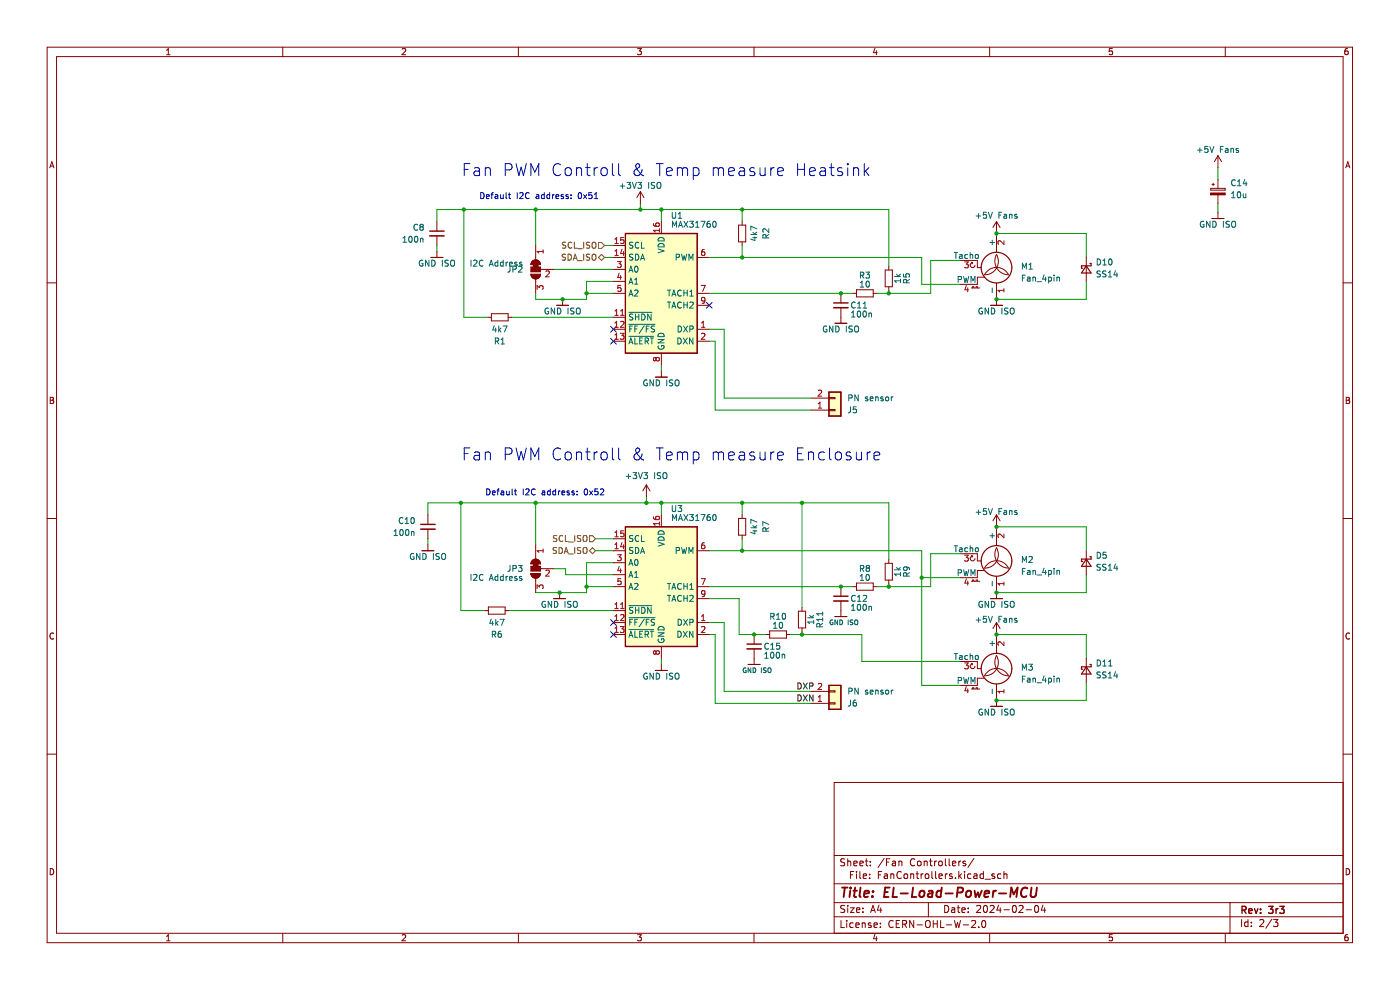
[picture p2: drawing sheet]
<svg xmlns="http://www.w3.org/2000/svg" width="297mm" height="210mm" viewBox="0 0 297 210" stroke-linecap="round" stroke-linejoin="round" font-family="sans-serif">
<g fill="none" stroke="#840000" stroke-width=".21">
<path d="M10 10h276.9v190h-276.9zM12 12h272.9v186h-272.9zM35.3 11.6h.8M35.3 10.7l.4-.4v1.3M60 10v2M85.3 10.4l.5-.1 .3 .4-.8 .9h.8M110 10v2M135.3 10.3h.8l-.5 .5 .4 .1v.6l-.2 .1-.5-.1M160 10v2M185.6 10.2l-.3 1h.8M185.9 10.7v.9M209.9 10v2"/>
<path d="M236 10.3h-.7v.6h.6l.1 .6-.2 .1-.5-.1M259.9 10v2M285.9 10.3l-.4 .1-.2 .2v.8l.2 .2 .5-.1-.1-.6-.4-.1-.2 .2M10.6 35.6l.4-1.3 .4 1.3M10.7 35.2h.6M285.5 35.6l.4-1.3 .5 1.3M285.6 35.2h.6M10 60h2M284.9 60h2M10.7 84.3h.4l.2 .2-.2 .4 .2 .1 .1 .3-.2 .3h-.5zM10.7 84.9h.4M285.6 84.3h.4l.3 .2-.3 .4 .3 .1v.3l-.2 .3h-.5z"/>
<path d="M285.6 84.9h.4M10 110h2M284.9 110h2M11.4 134.4a.58 .58 0 0 0-.8 .5 .58 .58 0 0 0 .8 .5M286.3 134.4a.58 .58 0 0 0-.8 .5 .58 .58 0 0 0 .8 .5M10 160h2M284.9 160h2M284.9 166h-107.9v32M10.7 184.3a.66 .66 0 0 1 .7 .6 .66 .66 0 0 1-.7 .7zM35.3 198.6l.4-.3v1.3M35.3 199.6h.8M60 198v2"/>
<path d="M85.3 198.4l.5-.1 .3 .3-.8 1h.8M110 198v2M135.3 198.3h.8l-.5 .5 .4 .1v.5l-.2 .2-.5-.2M160 198v2M177 194.5h107.9M177 191.5h107.9M177 187.5h107.9M177 181.5h107.9M178.4 195.3v1.5h.7M179.2 192.1h-.6l-.2 .1v.4l.7 .3 .1 .4-.3 .3-.6-.1M179.2 182.2h-.6l-.2 .1v.4l.7 .3 .1 .4-.3 .3-.6-.1M179.6 195.3v.1"/>
<path d="M179.6 195.8v1M179.8 182.8l.3-.1h.3l.1 1M179.8 182.2v1.5M179.8 192.1v.1M179.8 192.6v1M180.4 185.6h.5M180.4 192.6h.8l-.8 1h.8M181 195.8h-.4l-.3 .2 .1 .7h.6M181.1 183.2l.7-.2v-.3h-.5l-.2 .2 .1 .7h.6M181.1 184.9h-.7v1.5M181.6 196.3l.7-.2-.1-.3h-.4l-.2 .2v.7h.6M181.7 184.9v.1"/>
<path d="M181.7 185.4v1M181.7 193.1l.7-.2-.1-.3h-.4l-.2 .2 .1 .7h.5M182.4 183.2l.7-.2v-.3h-.5l-.2 .2 .1 .7h.6M182.4 184.9v1.2l.2 .3M182.9 195.9l.2-.1h.4l.1 1M182.9 195.8v1M183.1 193.4v.2M183.1 192.6v.2M183.1 185.9l.7-.2v-.3h-.5l-.2 .2 .1 .7h.6M183.6 182.7h.5M183.8 182.2v1.2l.3 .3M184.5 186.2v.2"/>
<path d="M184.5 185.4v.2M184.6 183.5v.2M184.6 182.7v.2M184.7 193.6l.5-1.5 .5 1.5M184.8 195.8h-.4l-.2 .2 .1 .2 .5 .1v.4h-.6M184.8 193.1h.8M185.4 196.3l.7-.2v-.3h-.5l-.2 .2 .1 .7h.6M185.6 198.2l-.3 .9h.8M185.9 198.7v.9M186.3 185.6h.5M186.5 192l-.4 1.1h1M186.8 196.6v.2"/>
<path d="M186.8 195.8v.2M186.8 192.6v1M187.1 184.9h-.8v1.5M187.6 182.1l-1.3 1.9M187.6 185.4h.6l.1 1M188.1 182.9h.5M188.3 185.7l-.5 .1-.2 .2 .2 .4 .5-.1M188.8 182.2h-.7v1.5M189 185.5l.2-.1h.4v1M189 185.4v1M189.3 182.7h.6l.1 1M189.5 195.4a.71 .71 0 0 0-1 .5 .71 .71 0 0 0 .7 .9l.3-.2"/>
<path d="M190 183l-.5 .1-.2 .2 .2 .4 .5-.1M190.1 196h.5M190.7 182.8l.2-.1h.4v1M190.7 182.7v1M190.8 195.3h-.7v1.5h.7M191.2 185a.71 .71 0 0 0-1 .5 .71 .71 0 0 0 .7 .9l.3-.2M191.5 196h.7l.1-.2v-.4l-.8-.1v1.5M191.8 196l.5 .8M191.8 185.5l.3-.1 .4 .1 .1 .6-.2 .2-.3 .1-.3-.2zM193.2 185.5l.2-.1h.4v1M193.2 185.4v1M193.8 195.3v1.5l-.8-1.5v1.5"/>
<path d="M194.1 182.3a.71 .71 0 0 0-1 .5 .71 .71 0 0 0 .7 .9l.3-.2M194.3 185.4h.6M194.6 184.9v1.2l.3 .3M194.6 196.2h1.1M194.7 182.8l.2-.1 .4 .1 .1 .6-.1 .2-.4 .1-.2-.2zM195.4 185.4v1M195.8 185.4l-.4 .2M196.1 182.8l.2-.1h.3l.1 1M196.1 182.7v1M196.3 185.5l.3-.1 .4 .1 .1 .6-.2 .2-.3 .1-.3-.2zM196.4 195.5l.3-.2a.5 .5 0 0 1 .6 .5v.5a.5 .5 0 0 1-.5 .5 .5 .5 0 0 1-.5-.5zM197 191.5v3"/>
<path d="M197.2 182.7h.6M197.4 182.2v1.2l.4 .3M197.7 184.9v1.2l.2 .3M198 196h.8M198 195.3v1.5M198.3 182.7v1M198.5 184.9v1.2l.2 .3M198.7 182.7l-.4 .2M198.8 195.3v1.5M199.2 182.8l.2-.1 .4 .1 .1 .6-.1 .2-.4 .1-.2-.2zM199.2 185.9l.7-.2-.1-.3h-.4l-.2 .2 .1 .7h.5M199.6 195.3v1.5h.7"/>
<path d="M200.4 192.1a.76 .76 0 0 1 .9 .7 .76 .76 0 0 1-.9 .8zM200.6 182.2v1.2l.2 .3M200.6 185.4v1M200.8 196.2h1.1M201 185.4l-.4 .2M201.3 182.2v1.2l.3 .3M201.9 192.6h.6l.1 1M202 185.4h-.4l-.2 .2 .1 .2 .5 .1v.4h-.6M202.1 183.2l.7-.2-.1-.3h-.4l-.2 .2v.7h.6M202.5 195.3l.3 1.5 .3-1.1 .3 1.1 .4-1.5M202.6 192.9l-.5 .1-.3 .2 .3 .4 .5-.1M202.7 186.2v.2"/>
<path d="M203.1 192.6h.5M203.3 192.1v1.2l.3 .3M203.4 182.7v1M203.4 184.9v1.5M203.6 185.8l.4 .6M203.8 182.7l-.4 .2M204 185.4l-.6 .5M204.1 193.1l.7-.2-.1-.3h-.4l-.2 .2v.7h.6M204.3 196.2h1.2M204.6 184.9v.1M204.6 185.4v1M204.8 182.7h-.3l-.2 .2v.2l.5 .1v.4h-.5"/>
<path d="M205.4 193.4v.2M205.4 192.6v.2M206 185.4h-.5l-.2 .2 .1 .7h.6M206.1 195.4l.6-.1 .3 .4-1 1.1h1M206.6 182.1l-1.3 1.9M206.6 185.4h.6l.1 1M207.2 192.2l.6-.1 .2 .4-.9 1.1h.9M207.3 185.7l-.5 .1-.3 .2 .3 .4 .5-.1M207.6 196.6v.2M208.4 195.4l.2-.1a.8 .8 0 0 1 .5 .7 .8 .8 0 0 1-.5 .8l-.3-.6zM208.6 184.9v1.5M208.6 185.4h-.4l-.3 .2 .1 .7h.6"/>
<path d="M208.8 192.2l.2-.1a.8 .8 0 0 1 .5 .7 .8 .8 0 0 1-.5 .8l-.4-.6zM209 186.5h1.1M209.9 198v2M210 192.2l.6-.1 .3 .4-.9 1.1h.9M211 185.4h-.4l-.2 .2 .1 .2 .5 .1v.4h-.6M211.8 192l-.3 1.1h.9M212.2 192.6v1M212.3 185.4h-.4l-.3 .2 .2 .7h.5M213 185.5l.2-.1h.3l.1 1M213 184.9v1.5M213 193h1.1M214.9 192.2l.2-.1a.8 .8 0 0 1 .5 .7 .8 .8 0 0 1-.5 .8l-.3-.6z"/>
<path d="M216.2 192.2l.6-.1 .2 .4-.9 1.1h.9M217.7 193h1.1M219.6 192.2l.2-.1a.8 .8 0 0 1 .6 .7 .8 .8 0 0 1-.6 .8l-.3-.6zM221.3 192l-.4 1.1h.9M221.6 192.6v1M236 198.3h-.7v.6l.6-.1 .1 .6-.2 .2-.5-.2M259.9 198v2M260.9 191.5v6.5M263.4 195.1v1.5M264.7 195.1v1.5M264.7 195.6h-.4l-.3 .2 .2 .7h.5M265.5 196.4v.2"/>
<path d="M265.5 195.6v.2M267.2 195.2l.6-.1 .3 .4-.9 1.1h.9M269.8 195l-1.3 1.9M270.2 195.1h.9l-.5 .5 .4 .2v.6l-.2 .2-.6-.2M285.6 184.3a.66 .66 0 0 1 .7 .6 .66 .66 0 0 1-.7 .7zM285.9 198.3h-.4l-.2 .3v.7l.2 .3 .5-.2-.1-.6h-.4l-.2 .2"/>
</g>
<path d="M263.5 193h.7l.1-.3v-.3l-.8-.2v1.5M263.8 193l.5 .7M264.9 193.2l.7-.1v-.3l-.5-.1-.2 .3 .1 .7h.6M266.1 192.7l.4 1 .3-1M267.4 193.6v.1M267.4 192.8v.2M269.1 192.2h1l-.5 .6 .4 .2v.6l-.2 .1-.7-.1M270.7 192.7v1M271.1 192.7l-.4 .3M271.5 192.2h.9l-.5 .6 .4 .2v.6l-.2 .1-.6-.1" fill="none" stroke="#840000" stroke-width=".3"/>
<g fill="none" stroke="#840000" stroke-width=".4">
<path d="M178.6 188.3h1.2M179.2 188.3l-.2 2M180.4 188.9l-.2 1.4M180.5 188.3l-.1 .2M181 188.9h.8M181.4 188.3l-.2 1.7 .1 .2 .3 .1M182.6 188.3l-.3 1.7 .3 .3M183.3 189.6l1-.2v-.4h-.8l-.2 1 .2 .3 .6-.1M185.1 190.1v.2M185.2 189v.2M187.7 189.2h.6M188.7 188.3h-.9l-.3 2h1"/>
<path d="M189.6 188.3l-.3 2h1M191.1 189.5h1.5M193.7 188.3l-.3 2h1M195.2 189.1l.1-.1a.5 .5 0 0 1 .8 .3v.6l-.3 .3a.5 .5 0 0 1-.8-.3zM197 189h.8l-.1 1.3M197.8 189.4l-.6 .1a.4 .4 0 0 0-.4 .4 .4 .4 0 0 0 .3 .4l.6-.1M199.7 189a.66 .66 0 0 0-1 .3l-.1 .6 .2 .3h.7M199.8 188.3l-.3 2M200.6 189.5h1.5M203.1 189.3h.7l.4-.2a.51 .51 0 0 0-.2-.8h-.8l-.2 2M205.1 189.1l.1-.1a.5 .5 0 0 1 .8 .3v.6l-.3 .3a.5 .5 0 0 1-.8-.3zM206.7 188.9l.3 1.4 .5-1 .2 1 .6-1.4"/>
<path d="M208.9 189.6l.9-.2v-.4h-.8l-.2 1 .3 .3 .5-.1M210.7 188.9l-.1 1.4M211.3 188.9l-.4 .1-.2 .3M211.9 189.5h1.5M214.3 190.3l.2-2 .5 1.4 .9-1.4-.3 2M217.9 188.5a.88 .88 0 0 0-1 0 .88 .88 0 0 0-.3 .9 .69 .69 0 0 0 .3 .8 .69 .69 0 0 0 .8-.1M218.8 188.3l-.2 1.6 .2 .3a.66 .66 0 0 0 1-.3l.2-1.6"/>
</g>
<path d="M132.7 111.7h15.2v25.4h-15.2z" fill-rule="evenodd" fill="#ffffc2"/>
<path d="M132.7 111.7h15.2v25.4h-15.2z" fill="none" stroke="#840000" stroke-width=".25"/>
<path d="M132.7 49.5h15.2v25.4h-15.2z" fill-rule="evenodd" fill="#ffffc2"/>
<path d="M132.7 49.5h15.2v25.4h-15.2z" fill="none" stroke="#840000" stroke-width=".25"/>
<path d="M175.9 83.2h2.5v5.1h-2.5z" fill-rule="evenodd" fill="#ffffc2"/>
<path d="M175.9 83.2h2.5v5.1h-2.5z" fill="none" stroke="#840000" stroke-width=".25"/>
<path d="M175.9 145.4h2.5v5.1h-2.5z" fill-rule="evenodd" fill="#ffffc2"/>
<g fill="none" stroke="#840000" stroke-width=".25">
<path d="M230.4 56.4l1.1 1.5h-2.1zM231.2 55.9h.3v.5h-2.1v.5h.3M132.7 111.7h15.2v25.4h-15.2zM175.9 145.4h2.5v5.1h-2.5z"/>
<circle cx="211.4" cy="56.8" r="3.3"/>
</g>
<path d="M129.5 69.2l1.3 1.3M129.5 71.8l1.3 1.2M130.8 69.2l-1.3 1.3M130.8 71.8l-1.3 1.2M149.8 64.2l1.3 1.2M151.1 64.2l-1.3 1.2M129.5 131.4l1.3 1.3M129.5 134l1.3 1.2M130.8 131.4l-1.3 1.3M130.8 134l-1.3 1.2" fill="none" stroke="#000084" stroke-width=".21"/>
<g fill="none" stroke="#009600" stroke-width=".21">
<path d="M258.4 35.6v2.5M92.7 47v-2.5h95.8v12M92.7 52.1v1.2M98.4 44.5v22.8h5.1M113.6 44.5v7.6M117.4 57.1h12.7M128.2 52.1h1.9M128.2 54.6h1.9M130.1 59.7h-5.7v3.8h-10.8v-1.3M135.9 43.2v1.3M140.3 44.5v2.5M150.5 54.6h45v5.7h8.3"/>
<path d="M157.4 44.5v2.5M157.4 52.1v2.5M203.8 55.2h-6.4v7h-11.4M211.4 50.2v-.7h19v5.1M230.4 59.7v3.8h-19v-.6M258.4 43.2v1.9M108.6 67.3h21.5M124.4 62.2h5.7M140.3 77.5v1.2M150.5 72.4h1.2v14.6h20.3M150.5 69.8h3.1v14.6h18.4M150.5 62.2h30.4"/>
<path d="M188.5 61.6v.6M90.8 109.2v-2.5h97.7v12M90.8 114.3v1.3M97.8 106.7v22.8h5M113.6 106.7v8.9M126.3 116.8h3.8M126.3 114.3h3.8M130.1 119.4h-5.7v6.3h-10.8M137.1 105.4v1.3M140.3 106.7v2.5M150.5 116.8h45v28.6h8.3M157.4 106.7v2.5"/>
<path d="M157.4 114.3v2.5M170.1 106.7v22.2M203.8 117.5h-6.4v6.9h-11.4M211.4 112.4v-.7h19v5.1M107.9 129.5h22.2M117.4 120.6h2.6v1.3h10.1M124.4 124.4h5.7M140.3 139.7v1.2M150.5 124.4h30.4M150.5 134.6h1.2v14.6h20.3M150.5 127h6.3v7.6h5.7M150.5 132.1h3.1v14.6h18.4"/>
<path d="M167.6 134.6h15.2v5.7h21M170.1 134v.6M188.5 123.8v.6M195.5 122.5h8.3M211.4 135.2v-.6h19v5.1M230.4 121.9v3.8h-19v-.6M230.4 144.8v3.8h-19v-.7"/>
</g>
<g fill="none" stroke="#0000c2" stroke-width=".21">
<path d="M98.5 35.9h.8M99.7 34.7h-1.2v2.6M100.6 35.7l.3-.1 .7 .1 .1 1.6M101.7 36.2l-.8 .1a.5 .5 0 0 0-.4 .5 .5 .5 0 0 0 .4 .5l.8-.2M102.9 35.8a.63 .63 0 0 1 1.1 .1v1.4M102.9 35.6v1.7M107.2 36h.9a.69 .69 0 0 0 .6-.6 .69 .69 0 0 0-.6-.7h-.9v2.6M109.5 34.7l.6 2.6 .5-1.9 .4 1.9 .7-2.6M112.6 37.3v-2.6l.9 1.8 .8-1.8v2.6M118.9 35a1.02 1.02 0 0 0-1.3-.1 1.02 1.02 0 0 0-.3 1.3 .95 .95 0 0 0 .5 .9 .95 .95 0 0 0 1.1-.1M120 35.8a.69 .69 0 0 1 .7-.2 .69 .69 0 0 1 .5 .4v.8a.69 .69 0 0 1-.7 .5 .69 .69 0 0 1-.6-.5zM122.3 35.8a.63 .63 0 0 1 1.1 .1v1.4"/>
<path d="M122.3 35.6v1.7M124.2 35.6h1M124.6 34.7v2.2l.1 .2 .5 .2M126 35.6v1.7M126.8 35.6a.65 .65 0 0 0-.8 .4M127.7 35.7a.69 .69 0 0 1 1.1 .3v.8a.69 .69 0 0 1-.6 .5 .69 .69 0 0 1-.7-.5v-.8zM129.9 34.7v2.2l.4 .4M131.2 34.7v2.2l.4 .4M136.2 35.9a1.1 1.1 0 0 1-1.5 1.2 .69 .69 0 0 1 0-1.1l.8-.4a.47 .47 0 0 0 .1-.8l-.2-.1-.4 .1a.95 .95 0 0 0 .2 1.2l1 1.1 .4 .2M139.2 34.7h1.5M139.9 34.7v2.6M141.4 36.4l1.2-.2-.1-.5-.7-.1-.4 .3 .1 1.2 .3 .2 .7-.2"/>
<path d="M143.7 35.8a.63 .63 0 0 1 1.1 .1M143.7 35.6v1.7M144.8 35.9l.3-.3 .7 .1 .1 1.6M144.8 35.9v1.4M147.1 35.7l.7-.1 .5 .4v.8l-.3 .3-.2 .2-.7-.2M147.1 35.6v2.5M151.3 35.8a.63 .63 0 0 1 1.1 .1M151.3 35.6v1.7M152.4 35.9l.4-.3 .6 .1 .1 1.6M152.4 35.9v1.4M154.6 36.4l1.2-.2-.1-.5-.8-.1-.3 .3 .1 1.2 .2 .2 .8-.2M156.9 35.7l.2-.1 .7 .1 .2 1.6"/>
<path d="M158 36.2l-.9 .1a.5 .5 0 0 0-.4 .5 .5 .5 0 0 0 .4 .5l.9-.2M160 35.7l-.6-.1-.3 .3 .1 .4 .8 .2 .1 .3-.1 .3-.2 .2-.7-.2M161.2 35.6l.2 1.5a.69 .69 0 0 0 .9-.1M162.3 35.6v1.7M163.5 35.6v1.7M164.3 35.6a.65 .65 0 0 0-.8 .4M165 36.4l1.2-.2-.1-.5-.8-.1-.3 .3 .1 1.2 .2 .2 .8-.2M169.2 35.9h1.5M169.2 34.7v2.6M170.7 34.7v2.6M171.7 36.4l1.3-.2-.2-.5-.7-.1-.4 .3 .2 1.2 .2 .2 .7-.2M174 35.7l.3-.1 .7 .1 .1 1.6"/>
<path d="M175.1 36.2l-.8 .1a.5 .5 0 0 0-.4 .5 .5 .5 0 0 0 .4 .5l.8-.2M176 35.6h.9M176.3 34.7v2.2l.2 .2 .4 .2M178.6 35.7l-.6-.1-.3 .3 .1 .4 .8 .2 .2 .3-.2 .3-.2 .2-.7-.2M179.9 34.7v.3M179.9 35.6v1.7M179.9 34.7l-.2 .1 .2 .2M179.9 34.7l.1 .1-.1 .2M181.1 35.8a.63 .63 0 0 1 1 .1v1.4M181.1 35.6v1.7M183.4 34.7v2.6M183.6 36.3l.7 1"/>
<path d="M184.3 35.6l-.9 .9M102 40.9a.64 .64 0 0 1 .7 .6 .64 .64 0 0 1-.7 .6zM103.2 41.7l.6-.1-.1-.3h-.3l-.2 .2v.6h.5M104.2 41.3h.4M104.6 40.9l-.3 .1v1.1M105.1 41.3h.4l.1 .8M105.6 41.6l-.6 .2 .2 .3h.4M106.2 41.3l.1 .8 .5-.1M106.8 41.3v.8M107.4 40.9v1.1l.1 .1M107.8 41.3h.5M108 40.9v1.1l.3 .1"/>
<path d="M109.7 40.9v1.2M110.3 41l.4-.1 .3 .3-.8 .9h.8M112.3 41a.56 .56 0 0 0-.8 .5 .56 .56 0 0 0 .8 .5M113.8 41.3h.5v.8M114.3 41.6l-.6 .2 .2 .3h.4M115.5 41.3h-.4l-.2 .2 .1 .6h.5M115.5 40.9v1.2M116.6 41.3h-.4l-.2 .2 .1 .6h.5M116.6 40.9v1.2M117.2 41.3v.8M117.6 41.3l-.4 .2M117.9 41.7l.6-.1v-.3h-.4l-.2 .2 .1 .6h.5"/>
<path d="M119.5 41.3h-.3l-.2 .2 .1 .1 .4 .2v.3h-.5M120.5 41.3h-.3l-.1 .2v.1l.4 .2v.3h-.4M121.1 42v.1M121.1 41.3v.2M122.8 41l.2-.1a.68 .68 0 0 1 .4 .6 .68 .68 0 0 1-.4 .6l-.3-.5zM123.8 41.3l.7 .8M124.5 41.3l-.7 .8M125.6 40.9h-.6l-.1 .6 .6-.1 .1 .6-.2 .1-.5-.1M126.1 42.1h.7M126.1 41.2l.4-.3v1.2M98.5 96.2h.8M99.7 95h-1.2v2.6"/>
<path d="M100.6 96l.3-.1 .7 .1 .1 1.6M101.7 96.5l-.8 .1a.5 .5 0 0 0-.4 .5 .5 .5 0 0 0 .4 .5l.8-.2M102.9 95.9v1.7M102.9 96.1a.63 .63 0 0 1 1.1 .1v1.4M107.2 96.4h.9a.69 .69 0 0 0 .6-.7 .69 .69 0 0 0-.6-.7h-.9v2.6M109.5 95l.6 2.6 .5-1.9 .4 1.9 .7-2.6M112.6 97.6v-2.6l.9 1.8 .8-1.8v2.6M118.9 95.3a1.02 1.02 0 0 0-1.3 0 1.02 1.02 0 0 0-.3 1.2 .95 .95 0 0 0 .5 .9 .95 .95 0 0 0 1.1-.1M120 96.1a.69 .69 0 0 1 .7-.2 .69 .69 0 0 1 .5 .5v.7a.69 .69 0 0 1-.7 .5 .69 .69 0 0 1-.6-.5zM122.3 95.9v1.7M122.3 96.1a.63 .63 0 0 1 1.1 .1v1.4M124.2 95.9h1"/>
<path d="M124.6 95v2.2l.1 .2 .5 .2M126 95.9v1.7M126.8 95.9a.65 .65 0 0 0-.8 .5M127.6 96.1a.69 .69 0 0 1 .7-.2 .69 .69 0 0 1 .5 .5v.7a.69 .69 0 0 1-.6 .5 .69 .69 0 0 1-.7-.5zM129.9 95v2.2l.4 .4M131.2 95v2.2l.4 .4M136.2 96.2a1.1 1.1 0 0 1-1.5 1.2 .69 .69 0 0 1 0-1l.8-.5a.47 .47 0 0 0 .1-.8l-.2-.1-.4 .1a.95 .95 0 0 0 .2 1.3l1 1 .4 .2M139.2 95h1.5M139.9 95v2.6M141.4 96.7l1.2-.2-.1-.5-.7-.1-.4 .3 .1 1.2 .3 .2 .7-.2M143.7 95.9v1.7M143.7 96.1a.63 .63 0 0 1 1.1 .1"/>
<path d="M144.8 96.2v1.4M144.8 96.2l.3-.3 .7 .1 .1 1.6M147.1 95.9v2.5M147.1 96l.7-.1 .5 .5v.7l-.3 .3-.2 .2-.7-.2M151.3 95.9v1.7M151.3 96.1a.63 .63 0 0 1 1.1 .1M152.4 96.2v1.4M152.4 96.2l.4-.3 .6 .1 .1 1.6M154.6 96.7l1.2-.2-.1-.5-.8-.1-.3 .3 .1 1.2 .2 .2 .8-.2M156.9 96l.2-.1 .7 .1 .2 1.6M158 96.5l-.9 .1a.5 .5 0 0 0-.4 .5 .5 .5 0 0 0 .4 .5l.9-.2M160 96l-.6-.1-.3 .3 .1 .4 .8 .2 .1 .3-.1 .3-.2 .2-.7-.2"/>
<path d="M161.2 95.9l.2 1.5a.69 .69 0 0 0 .9-.1M162.3 95.9v1.7M163.5 95.9v1.7M164.3 95.9a.65 .65 0 0 0-.8 .5M165 96.7l1.2-.2-.1-.5-.8-.1-.3 .3 .1 1.2 .2 .2 .8-.2M169.2 96.2h.9M170.4 95h-1.2v2.6h1.2M171.5 96.1a.63 .63 0 0 1 1.1 .1v1.4M171.5 95.9v1.7M174.9 96l-.7-.1-.5 .5v.7l.2 .3 .3 .2 .7-.2M176 95v2.2l.3 .4M177.3 96.1a.69 .69 0 0 1 .7-.2 .69 .69 0 0 1 .5 .5v.7a.69 .69 0 0 1-.6 .5 .69 .69 0 0 1-.7-.5z"/>
<path d="M180.5 96l-.6-.1-.4 .3 .1 .4 .9 .2 .1 .3-.1 .3-.3 .2-.7-.2M181.7 95.9l.1 1.5a.69 .69 0 0 0 1-.1M182.8 95.9v1.7M184 95.9v1.7M184.7 95.9a.65 .65 0 0 0-.7 .5M185.4 96.7l1.2-.2-.1-.5-.7-.1-.4 .3 .1 1.2 .3 .2 .7-.2M103.2 103.7a.64 .64 0 0 1 .8 .6 .64 .64 0 0 1-.8 .7zM104.5 104.6l.6-.2-.1-.2-.4-.1-.1 .2v.6h.5M105.4 104.1h.5M105.9 103.7l-.3 .2v1.1M106.3 104.2h.5l.1 .8M106.9 104.4l-.6 .3 .2 .3 .4-.1"/>
<path d="M107.5 104.1v.8h.5M108 104.1v.9M108.6 103.7v1.1l.2 .2M109.1 104.1h.5M109.3 103.7v1.1l.3 .2M111 103.7v1.3M111.5 103.8l.5-.1 .3 .4-.8 .9h.8M113.5 103.8a.56 .56 0 0 0-.8 .5 .56 .56 0 0 0 .8 .6M115 104.2h.5l.1 .8M115.6 104.4l-.6 .3 .2 .3 .4-.1M116.7 104.2l-.3-.1-.3 .3 .1 .5h.5M116.7 103.7v1.3"/>
<path d="M117.9 104.2l-.4-.1-.2 .3 .1 .5h.5M117.9 103.7v1.3M118.5 104.1v.9M118.8 104.1l-.3 .3M119.2 104.6l.6-.2v-.2l-.4-.1-.2 .2 .1 .6h.5M120.8 104.2l-.3-.1-.2 .2 .1 .2 .4 .1v.3h-.5M121.8 104.2l-.3-.1-.2 .2 .1 .2 .4 .1v.3h-.5M122.4 104.9v.1M122.4 104.2v.1M124 103.8l.2-.1a.68 .68 0 0 1 .5 .6 .68 .68 0 0 1-.5 .7l-.3-.5zM125.1 104.1l.6 .9M125.7 104.1l-.6 .9"/>
<path d="M126.8 103.7h-.6v.6h.6v.6l-.2 .1-.4-.1M127.4 103.8l.5-.1 .2 .4-.8 .9h.8"/>
</g>
<path d="M169.3 144.9a.64 .64 0 0 1 .7 .6 .64 .64 0 0 1-.7 .6zM169.3 147.4a.64 .64 0 0 1 .7 .7 .64 .64 0 0 1-.7 .6zM170.4 147.4l.9 1.3M170.4 144.9l.9 1.2M171.3 147.4l-.9 1.3M171.3 144.9l-.9 1.2M171.7 145.5h.7v-.5l-.7-.1v1.2M172.5 147.4v1.3l-.8-1.3v1.3" fill="none" stroke="#0f0f0f" stroke-width=".21"/>
<g fill="none" stroke="#725600" stroke-width=".21">
<path d="M120 54h-.7v.4l.5 .2 .2 .3-.3 .3-.5-.1M120 51.4l-.6 .1v.4l.5 .2 .1 .3-.2 .2h-.5M120.5 53.9a.64 .64 0 0 1 .7 .7 .64 .64 0 0 1-.7 .6zM121.3 51.5a.56 .56 0 0 0-.8 .5 .56 .56 0 0 0 .8 .5M121.6 55.2l.4-1.3 .4 1.3M121.7 54.8h.6M121.8 51.4v1.2h.6M122.6 55.3h.9M122.6 52.8h.9M123.8 51.4v1.2M123.8 53.9v1.3M125.1 54h-.7v.4l.6 .2 .1 .3-.2 .3-.5-.1"/>
<path d="M125.1 51.4l-.7 .1v.4l.6 .2 .1 .3-.2 .2h-.5M125.7 54.1l.2-.2a.43 .43 0 0 1 .5 .4v.5a.42 .42 0 0 1-.4 .4 .42 .42 0 0 1-.4-.4zM125.7 51.6l.2-.2a.43 .43 0 0 1 .5 .4v.4a.42 .42 0 0 1-.4 .5 .42 .42 0 0 1-.4-.5zM127 51.4h.6l.6 .7-.6 .6h-.6zM127.6 54l.6 .6-.6 .6-.6-.6zM118.1 116.2l-.7 .1v.3l.5 .3 .2 .3-.3 .2-.5-.1M118.1 113.7h-.6v.4l.5 .2 .1 .3-.2 .3-.5-.1M118.6 116.1a.64 .64 0 0 1 .7 .7 .64 .64 0 0 1-.7 .6zM119.4 113.7a.56 .56 0 0 0-.8 .5 .56 .56 0 0 0 .8 .5M119.7 117.4l.4-1.3 .4 1.3M119.8 117h.6M119.9 113.6v1.3h.6"/>
<path d="M120.7 115h.9M120.7 117.5h.9M121.9 113.6v1.3M121.9 116.1v1.3M123.2 113.7h-.7v.4l.6 .2 .1 .3-.2 .3-.5-.1M123.2 116.2l-.7 .1v.3l.6 .3 .1 .3-.2 .2-.5-.1M123.7 113.8l.3-.2a.43 .43 0 0 1 .5 .4v.4a.42 .42 0 0 1-.4 .5 .42 .42 0 0 1-.4-.5zM123.7 116.3l.3-.2a.43 .43 0 0 1 .5 .5v.4a.42 .42 0 0 1-.4 .4 .42 .42 0 0 1-.4-.4zM125.1 113.6h.6l.6 .7-.6 .6h-.6zM125.7 116.2l.6 .6-.6 .7-.6-.7z"/>
</g>
<g fill="none" stroke="#840000" stroke-width=".21">
<path d="M256.9 40h3v.3h-3zM257.1 39.1h.5M257.4 38.9v.5M258.4 33v2.6M258.4 38.1v1.9M258.4 33l-.8 1.3M258.4 33l.7 1.3M135.9 40.6l-.8 1.3M135.9 40.6v2.6M135.9 40.6l.7 1.3M203.8 55.2h3.5v1.6h.8M206.1 55.6l.2 .2"/>
<path d="M206.3 55.8a.51 .51 0 0 0-.5 .5 .51 .51 0 0 0 .5 .5 .51 .51 0 0 0 .5-.5M206.3 55.8l-.1 .2M208.9 58.8h-1.6v1.5h-3.5M211.4 54a2.87 2.87 0 0 1-2.5 4.3 2.84 2.84 0 0 1 2.5-1.6 2.84 2.84 0 0 1 2.5 1.6 2.92 2.92 0 0 1-2.5-4.3zM211.4 47v2.5M211.4 50.2v3.3M211.4 47l-.8 1.3M211.4 47l.8 1.3M230.4 54.6v5.1M256.9 40.9h3v.4h-3zM257.1 46.4h2.6M258.4 41.3v1.9"/>
<path d="M258.4 45.1v1.3M206.1 61.1h.2v-.3h.3v.3h.5v-.3h.2v.3h.5M210.1 64.8h2.6M211.4 60v2.9M211.4 63.5v1.3M130.1 116.8h2.6M130.1 114.3h2.6M130.1 119.4h2.6M140.3 109.2v2.5M147.9 116.8h2.6M156.7 110h1.5v3.5h-1.5zM157.4 109.2v.8"/>
<path d="M157.4 113.5v.8M211.4 109.2l-.8 1.3M211.4 109.2v2.5M211.4 109.2l.8 1.3M130.1 132.1h2.6M130.1 129.5h2.6M130.1 134.6h2.6M130.1 121.9h2.6M130.1 124.4h2.6M140.3 137.1v2.6M147.9 132.1h2.6M147.9 134.6h2.6"/>
<path d="M147.9 124.4h2.6M147.9 127h2.6M160 134.6v2M160 137.6v3.3M162.5 134.6h.8M163.3 133.8h3.5v1.6h-3.5zM166.8 134.6h.8M169.4 129.6h1.5v3.6h-1.5zM170.1 128.9v.7M170.1 133.2v.8M139 142.2h2.6M140.3 140.9v1.3"/>
<path d="M158.7 140.9h2.6"/>
</g>
<g fill="none" stroke="#006464" stroke-width=".21">
<path d="M131.6 39.5h.9M132 39v1M133 38.7h.8l-.4 .5 .3 .1v.5l-.1 .2-.6-.2M134.2 38.7l.4 1.3 .4-1.3M135.3 38.7h.8l-.4 .5 .3 .1v.5l-.1 .2-.6-.2M137.6 38.7v1.3M138.9 38.7l-.7 .1v.4l.6 .2 .1 .3-.3 .3-.4-.1M139.4 38.9l.3-.2a.43 .43 0 0 1 .5 .4v.4a.42 .42 0 0 1-.4 .5 .42 .42 0 0 1-.4-.5zM254.1 31.8h.9M254.5 31.4v.9M256.2 31.1h-.6v.6l.6-.1v.6l-.1 .1-.5-.1M256.7 31.1l.4 1.2 .4-1.2"/>
<path d="M258.9 31.7h.4M259.5 31.1h-.6v1.2M260 31.5h.5v.8M260.5 31.8l-.6 .2 .2 .3h.4M261.1 31.6l.5-.1 .1 .8M261.1 31.5v.8M262.1 38.3a.56 .56 0 0 0-.8 .5 .56 .56 0 0 0 .8 .5M262.5 39.4h.8M262.5 38.5l.4-.4v1.3M262.7 31.5h-.3l-.2 .2 .1 .1 .4 .2v.3h-.5M264.1 38.1l-.3 .9h.7M264.4 38.6v.8"/>
<path d="M202.4 53.6h.7M202.8 53.6v1.2M203.3 59.3l.6-.1v-.4l-.6-.2v1.3M203.6 54h.5v.8M204.1 54.3l-.6 .2 .2 .3h.4M204.4 58.6l.3 1.3 .3-.9 .2 .9 .3-1.3M205.3 54h-.4l-.2 .2 .1 .6h.5M205.8 54.1l.5-.1 .1 .8M205.8 53.6v1.2M206 59.9v-1.3l.4 .9 .4-.9v1.3M207 54.1l.1-.1 .4 .1-.1 .7-.4-.1zM207.1 45.8h.9"/>
<path d="M207.6 45.3v1M209.3 45h-.6l-.1 .6h.6l.1 .6-.2 .1-.5-.1M209.7 45l.4 1.3 .4-1.3M210 51.4h1M210.5 51v.9M211.9 45.6h.4M212.5 45h-.6v1.3M213 45.5h.5v.8M213.5 45.8l-.6 .2 .2 .3 .4-.1M214.2 45.5v.8M214.2 45.6l.4-.1 .1 .8M215.7 45.5h-.3l-.2 .1 .1 .2 .4 .1v.3h-.5"/>
<path d="M216.9 57.1v-1.3l.4 .9 .4-.9v1.3M216.9 59h.4M217.5 58.4h-.6v1.2M218 58.8h.5v.8M218.3 57.1h.7M218.3 56.2l.3-.4v1.3M218.5 59.1l-.6 .2 .2 .3h.4M219.1 58.9l.5-.1 .1 .8M219.1 58.8v.8M220 59.8h.9M221.5 58.3l-.3 .9h.8M221.8 58.8v.8"/>
<path d="M222.5 58.8h.3l.3 .2-.2 .6h-.4M222.5 58.8v1.3M223.6 58.4v.1M223.6 58.8v.8M224.2 58.9l.5-.1 .1 .8M224.2 58.8v.8M232.8 54.9a.64 .64 0 0 1 .7 .7 .64 .64 0 0 1-.7 .6zM233.4 57.5l-.6 .1v.4l.5 .2 .1 .3-.2 .2h-.5M234 56.2h.7M234 55.3l.3-.4v1.3M234.6 57.5l-.6 .1v.4l.5 .2 .1 .3-.2 .2h-.5M235.1 58.7h.7"/>
<path d="M235.1 57.8l.4-.3v1.2M235.3 55.1l.2-.2a.68 .68 0 0 1 .4 .7 .68 .68 0 0 1-.4 .6l-.3-.5zM236.6 57.4l-.3 .9h.8M236.9 57.9v.8M255.4 47a.58 .58 0 0 0-.8 .6 .58 .58 0 0 0 .8 .5v-.4h-.2M256.7 46.9v1.3l-.7-1.3v1.3M257.3 46.9a.64 .64 0 0 1 .7 .7 .64 .64 0 0 1-.7 .6zM259.5 46.9v1.3M260.8 47l-.7 .1v.3l.6 .3 .1 .3-.2 .2-.5-.1M261.3 41.9h.7M261.3 41l.3-.3v1.2M261.3 47.1l.3-.2a.43 .43 0 0 1 .5 .5v.4a.42 .42 0 0 1-.4 .4 .42 .42 0 0 1-.4-.4z"/>
<path d="M262.6 40.8l.2-.1a.68 .68 0 0 1 .4 .6 .68 .68 0 0 1-.4 .6l-.3-.4zM263.8 41.1v.8l.5-.1M264.3 41.1v.8M208.4 65.4a.58 .58 0 0 0-.8 .6 .58 .58 0 0 0 .8 .5v-.4h-.2M209.7 65.3v1.3l-.7-1.3v1.3M210.3 65.3a.64 .64 0 0 1 .7 .7 .64 .64 0 0 1-.7 .6zM210.5 61.1v1M212.6 65.3v1.3M213.8 65.4l-.6 .1v.3l.5 .3 .1 .3-.2 .2h-.5M214.4 65.5l.2-.2a.43 .43 0 0 1 .6 .5v.4a.42 .42 0 0 1-.5 .4 .42 .42 0 0 1-.4-.4zM133.4 119.9l.4-1.2 .5 1.2M133.5 119.6h.6"/>
<path d="M134.3 113.7h-.7v.4l.5 .2 .2 .3-.3 .3-.5-.1M134.3 116.2l-.7 .1v.3l.5 .3 .2 .3-.3 .2-.5-.1M134.7 118.8l.2-.1a.68 .68 0 0 1 .5 .6 .68 .68 0 0 1-.5 .6l-.3-.4zM134.8 116.1a.64 .64 0 0 1 .7 .7 .64 .64 0 0 1-.7 .6zM135.5 113.7a.56 .56 0 0 0-.8 .5 .56 .56 0 0 0 .8 .5M135.9 117.4l.4-1.3 .4 1.3M136 117h.6M136.1 113.6v1.3h.6M139.6 115l1.3 .4-1.3 .5M139.7 114.1a.68 .68 0 0 1 .8-.2 .68 .68 0 0 1 .4 .7h-1.3zM139.7 112.8a.68 .68 0 0 1 .8-.2 .68 .68 0 0 1 .4 .7h-1.3zM142.6 107.2v1.1l.3 .2h.3l.1-.2v-1.1"/>
<path d="M142.7 110.4v-1.3l.4 1 .4-1v1.3M143.4 116.8l.6-.1 .1-.4-.7-.2v1.3M143.8 107.2h.8l-.4 .5 .4 .1v.6l-.2 .1-.6-.1M143.9 110.4l.5-1.3 .4 1.3M144.1 110.1h.6M144.6 116.1l.3 1.3 .2-.9 .3 .9 .3-1.3M145.1 109.1l.8 1.3M145.9 109.1l-.8 1.3M146.2 117.4v-1.3l.4 .9 .4-.9v1.3M146.3 109.1h.8l-.4 .5 .3 .2v.5l-.2 .1-.5-.1M147.6 110.4h.7M147.6 109.5l.3-.4v1.3"/>
<path d="M148.7 109.1h.9l-.6 1.3M150.6 109.1l-.4 .1-.2 .3v.7l.2 .2 .5-.1-.1-.6-.4-.1-.2 .3M151.3 109.3l.2-.2a.68 .68 0 0 1 .4 .7 .68 .68 0 0 1-.4 .6l-.3-.5zM159.3 112h1.3M159.7 112.6h.9M159.7 111.5l.5 .5M160.1 112.4v.8l-.9-.3M160.6 110.7l-1.3-.5v.8M160.6 111.5l-.5 .3M162.5 112.7l-.1-.6-.4-.1-.2 .7h1.3M163.1 112l-.6 .4M163.1 111.2l-1.3-.5v.8"/>
<path d="M207.1 108.7h.9M207.6 108.2v.9M209.3 107.9h-.6l-.1 .6 .6-.1 .1 .6-.2 .1-.5-.1M209.7 107.9l.4 1.2 .4-1.2M211.9 108.5h.4M212.5 107.9h-.6v1.2M213 108.4h.5v.7M213.5 108.6l-.6 .2 .2 .3h.4M214.2 108.4h.4l.1 .7M214.2 108.3v.8M215.7 108.4l-.3-.1-.2 .2 .1 .2 .4 .1v.3h-.5M133.4 135.2l.4-1.3 .5 1.3"/>
<path d="M133.4 122.5l.4-1.3 .5 1.3M133.4 125l.4-1.3 .5 1.3M133.4 128.5h4.9M133.4 131h5.6M133.4 133.6h5.3M133.5 134.8h.6M133.5 122.1h.6M133.5 124.7h.6M133.6 132h.4M134.2 131.4h-.6v1.2M134.3 128.9h-.7v.4l.5 .3 .2 .3-.3 .2-.5-.1M134.6 123.9l.5-.2 .2 .4-.7 .9h.7"/>
<path d="M134.6 122.5h.7M134.6 121.6l.4-.4v1.3M134.7 132h.4M134.7 133.9v1.3h.6M134.8 128.8v1.3M134.8 129.4h.7M135.3 131.4h-.6v1.2M135.5 128.8v1.3M135.7 134.5h.4M136.1 128.8a.64 .64 0 0 1 .8 .7 .64 .64 0 0 1-.8 .6zM136.3 133.9h-.6v1.3h.6M136.7 131.3l-1.1 1.6"/>
<path d="M136.9 134.6l.6-.1v-.5l-.6-.1v1.3M137.1 132h.4M137.2 134.6l.4 .6M137.7 131.4h-.6v1.2M137.9 133.9h.8M138.1 128.8v1.3l-.7-1.3v1.3M138.3 133.9v1.3M138.9 131.4l-.7 .1v.4l.5 .2 .2 .3-.3 .2h-.5M139.6 134.2h1.3l-1.3 .8h1.3M139.7 133.1a.68 .68 0 0 1 .8-.2 .68 .68 0 0 1 .4 .7h-1.3zM139.7 135.6a.58 .58 0 0 0 .6 .7 .58 .58 0 0 0 .5-.8h-.5v.2M141.6 123.7h.7"/>
<path d="M141.6 126.3h.7M141.9 123.7v1.3M141.9 126.3v1.3M142.5 125l.5-1.3 .4 1.3M142.5 127.6l.5-1.3 .4 1.3M142.7 124.7h.6M142.7 127.2h.6M143.8 133.9a.64 .64 0 0 1 .7 .6 .64 .64 0 0 1-.7 .7zM143.9 131.4a.64 .64 0 0 1 .7 .6 .64 .64 0 0 1-.7 .6zM144.5 126.4a.56 .56 0 0 0-.8 .5 .56 .56 0 0 0 .8 .5M144.5 123.9a.56 .56 0 0 0-.8 .5 .56 .56 0 0 0 .8 .5M145 133.9l.8 1.3"/>
<path d="M145 131.4l.9 1.2M145.1 123.7v1.3M145.1 126.3v1.3M145.1 124.4h.7M145.1 126.9h.7M145.8 133.9l-.8 1.3M145.8 123.7v1.3M145.8 126.3v1.3M145.9 131.4l-.9 1.2M146.3 132h.6l.1-.5-.7-.1v1.2M146.3 126.4l.5-.1 .3 .4-.8 .9h.8M146.3 125h.8"/>
<path d="M146.3 124.1l.4-.4v1.3M147 133.9v1.3l-.7-1.3v1.3M162.2 139.6h.8M162.2 138.7l.4-.3v1.2M163 136.6a.56 .56 0 0 0-.8 .5 .56 .56 0 0 0 .8 .5M163.5 137.7h.7M163.5 136.8l.4-.4v1.3M163.5 130.8l.6-.1 .1-.5-.7-.1v1.3M163.6 138.5l.1-.1a.68 .68 0 0 1 .5 .6 .68 .68 0 0 1-.5 .6l-.3-.5zM163.8 130.8l.4 .6M164.1 133.3h.7M164.1 132.4l.4-.4v1.3"/>
<path d="M164.7 131.4h.8M164.7 130.5l.4-.4v1.3M164.8 138.4h.2a.68 .68 0 0 1 .4 .6 .68 .68 0 0 1-.4 .6 .84 .84 0 0 1-.2-1.2zM165.4 136.4h-.6l-.1 .6h.6l.1 .6-.2 .1-.5-.1M165.4 132.1l.2-.1a.68 .68 0 0 1 .4 .6 .68 .68 0 0 1-.4 .7l-.3-.5zM165.9 138.8v.8M165.9 138.9l.5-.1 .1 .8M166.1 130.2l.1-.1a.68 .68 0 0 1 .5 .6 .68 .68 0 0 1-.5 .7l-.3-.5zM171.4 131h1.2M171.8 130.5l.5 .5M172.6 131.9h-1.2l.3 .4M172.6 131.6v.7"/>
<path d="M172.6 130.5l-.5 .4M173.9 133v-.6l-.5-.1-.1 .7h1.2M174.5 131.4h-1.2l.3 .4M174.5 132.2l-.6 .5M174.5 129.8v.7M174.5 131v.8M174.5 130.2h-1.2l.3 .3M137.3 142.9a.58 .58 0 0 0-.8 .5 .58 .58 0 0 0 .8 .5v-.4h-.2M138.6 142.8v1.3l-.7-1.3v1.3M139.2 142.8a.64 .64 0 0 1 .7 .6 .64 .64 0 0 1-.7 .7zM141.4 142.8v1.3M142.7 142.9h-.6v.4l.5 .2 .1 .3-.2 .3-.5-.1"/>
<path d="M143.3 143l.2-.2a.43 .43 0 0 1 .5 .4v.4a.42 .42 0 0 1-.4 .5 .42 .42 0 0 1-.4-.5zM158.2 141.7a.45 .45 0 0 0-.5 .5 .45 .45 0 0 0 .6 .4v-.4h-.2M159.3 141.7v1l-.6-1v1M159.8 141.7a.5 .5 0 0 1 .5 .5 .5 .5 0 0 1-.5 .5zM161.5 141.7v1M162.5 141.7l-.5 .1a.42 .42 0 0 0 .5 .5l-.1 .3h-.5M162.9 141.8l.2-.1 .4 .1 .1 .5-.2 .3-.5-.1z"/>
</g>
<path d="M158.5 137.6h3" fill="none" stroke="#840000" stroke-width=".33"/>
<path d="M158.5 136.6h3" fill="none" stroke="#840000" stroke-width=".3"/>
<g fill="none" stroke="#a90000" stroke-width=".21">
<path d="M204.6 55.5h.8l-.4 .5 .4 .2v.5l-.2 .1-.6-.1M213 51.1v.8l-.9-.8-.4 .2 .1 .5M205 60.6l-.3 .9h.8M205.3 61.1v.8M213 61.2v.8M213 61.6h-1.3l.4 .4M130.4 113l.4-.4v1.3M130.4 115.5l.4-.4v1.3M130.4 116.4h.8M130.4 113.9h.8M131 117.7h.8l-.4 .5 .3 .1v.5l-.2 .1-.5-.1M132 115.1l-.3 .9h.7"/>
<path d="M132.3 115.6v.8M132.3 112.6h-.6v.6l.6-.1v.6l-.2 .2-.4-.2M138.6 109.6l.1 .4 .2 .2h.7l.3-.2-.1-.4h-.6l-.1 .4 .2 .2M139.9 110.7v.7M139.9 111.1h-1.3l.4 .3M149.4 115.1l-.3 .1-.2 .2-.1 .8 .3 .2 .4-.1-.1-.6-.3-.1-.3 .3M130.4 131.6h.8M130.4 129.1h.8M130.4 128.2l.4-.4v1.3M130.4 130.7l.4-.3v1.2M130.4 133.3l.4-.4v1.3M130.4 134.2h.8"/>
<path d="M131.4 120.2l-.3 .9h.7M131.6 132.9h.8l-.4 .5 .3 .1v.6l-.2 .1-.5-.1M131.7 130.5l.4-.1 .3 .3-.8 .9h.8M131.7 129.1h.7M131.7 128.2l.3-.4v1.3M131.7 120.6v.9M131.7 122.8h-.6v.6l.6-.1v.6l-.2 .1-.4-.1M139.2 138.3l.2-.3 .4 .1 .1 .2-.1 .3-.2 .2-.3-.1-.1-.2M139.2 138.3l-.3-.3-.3 .3 .1 .3 .2 .2 .3-.3M139.2 138.3v.2M148.8 122.8h.8l-.5 1.2M148.8 131.6h.8"/>
<path d="M148.8 130.7l.4-.3v1.2M148.8 133l.5-.1 .3 .4-.8 .9h.8M149.6 125.8l-.3 .3-.4-.1v-.6l.4-.1 .3 .2-.1 .8-.2 .2-.4 .1"/>
</g>
<path d="M256.9 41.1h3" fill="none" stroke="#840000" stroke-width=".38"/>
<path d="M113.1 56.1h1v.5h-1z" fill-rule="evenodd" fill="#840000"/>
<path d="M112.6 56.1a1.02 1.02 0 0 1 1-1 1.02 1.02 0 0 1 1.1 1M113.1 56.1h1v.5h-1z" fill="none" stroke="#840000" stroke-width=".21"/>
<path d="M112.9 55.4a1.02 1.02 0 0 1 1.1-.2 1.02 1.02 0 0 1 .7 .9h-2.1z" fill-rule="evenodd" fill="#840000"/>
<path d="M112.6 56.1a1.02 1.02 0 0 1 1-1 1.02 1.02 0 0 1 1.1 1" fill="none" stroke="#840000" stroke-width=".21"/>
<path d="M112.6 56.6h2.1v1.1h-2.1z" fill-rule="evenodd" fill="#840000"/>
<path d="M112.6 58.2h2.1a1.02 1.02 0 0 1-1.1 1 1.02 1.02 0 0 1-1-1zM112.6 56.6h2.1v1.1h-2.1zM112.6 56.1h2.1M113.6 54.6v.5M113.6 59.2v.5M114.7 57.1h.2" fill="none" stroke="#840000" stroke-width=".21"/>
<path d="M112.6 58.2h2.1a1.02 1.02 0 0 1-1.1 1 1.02 1.02 0 0 1-1-1z" fill-rule="evenodd" fill="#840000"/>
<g fill="none" stroke="#840000" stroke-width=".21">
<path d="M91.4 54.6h2.6M92.7 47v2M92.7 50v2.1M92.7 53.3v1.3M112.6 58.2a1.02 1.02 0 0 0 1 1 1.02 1.02 0 0 0 1.1-1M113.6 52.1v2.5M113.6 59.7v2.5M114.9 57.1h2.5M130.1 57.1h2.6M130.1 54.6h2.6M130.1 52.1h2.6M130.1 59.7h2.6"/>
<path d="M140.3 47v2.5M147.9 54.6h2.6M156.7 47.8h1.5v3.5h-1.5zM157.4 47v.8M157.4 51.3v.8M187.8 57.3h1.5v3.5h-1.5zM188.5 56.5v.8M103.5 67.3h.7M104.2 66.5h3.6v1.6h-3.6zM107.8 67.3h.8M118.1 64.8h2.5M119.4 63.5v1.3"/>
<path d="M130.1 69.8h2.6M130.1 67.3h2.6M130.1 72.4h2.6M130.1 62.2h2.6M140.3 74.9v2.6M140.3 78.7v1.3M147.9 69.8h2.6M147.9 72.4h2.6M147.9 62.2h2.6M147.9 64.8h2.6M177.1 68.6h2.6M178.4 62.2v2.1"/>
<path d="M178.4 65.3v3.3M180.9 62.2h.8M181.7 61.5h3.5v1.5h-3.5zM185.2 62.2h.8M188.5 60.8v.8M139 80h2.6M172 87h3.9M172 84.4h3.9M175.9 84.3h1.2v.3h-1.2zM175.9 86.9h1.2v.2h-1.2zM137.1 102.9l-.7 1.2M137.1 102.9v2.5"/>
<path d="M137.1 102.9l.8 1.2M102.8 129.5h.8M103.6 128.8h3.6v1.5h-3.6zM107.2 129.5h.7M177.1 130.8h2.6M178.4 124.4v2.1M178.4 127.5v3.3"/>
</g>
<g fill="none" stroke="#a90000" stroke-width=".21">
<path d="M115.2 53v.7M115.2 53.3h-1.3l.4 .4M115.8 57.6l.5-.1 .2 .3-.7 .9h.7M130.4 50.7l.4-.3v1.3M130.4 53.3l.4-.4v1.3M130.4 54.2h.8M130.4 51.7h.8M131 55.5h.8l-.4 .4 .3 .2v.5l-.2 .1-.5-.1M131.4 57.9l-.3 .9h.7M131.7 58.4v.9M132 52.9l-.3 .9h.7M132.3 53.3v.9"/>
<path d="M132.3 50.4h-.6v.6l.6-.1v.6l-.2 .2-.4-.2M138.6 47.4l.1 .4 .2 .2h.7l.3-.2-.1-.4h-.6l-.1 .4 .2 .2M139.9 48.5v.7M139.9 48.9h-1.3l.4 .3M149.4 52.9l-.3 .1-.2 .2-.1 .7 .3 .3 .4-.1-.1-.6-.3-.1-.3 .2M113.9 61.4v-.8l.5 .4 .1-.3h.6l.1 .1-.1 .6M130.4 69.4h.8M130.4 66.9h.8M130.4 66l.4-.4v1.3M130.4 68.5l.4-.3v1.2M130.4 71.1l.4-.4v1.3M130.4 72h.8"/>
<path d="M131.6 70.7h.8l-.4 .5 .3 .1v.5l-.2 .2-.5-.2M131.7 68.3l.4-.1 .3 .3-.8 .9h.8M131.7 66.9h.7M131.7 66l.3-.4v1.3M131.7 60.5h-.6v.6h.6v.6l-.2 .1-.4-.1M139.2 76.1l.2-.3h.2l.3 .3-.1 .3-.2 .2-.3-.1-.1-.2M139.2 76.1l-.3-.3-.3 .3 .1 .3 .2 .2 .3-.3M139.2 76.1v.2M148.8 60.5h.8l-.5 1.3M148.8 69.4h.8M148.8 68.5l.4-.3v1.2M148.8 70.8l.5-.1 .3 .4-.8 .9h.8"/>
<path d="M149.6 63.6l-.3 .3-.4-.1v-.6l.4-.1 .3 .2-.1 .7-.2 .3h-.4M173.6 82.9l.5-.1 .2 .3-.8 .9h.8M173.6 86.6h.7M173.6 85.7l.3-.4v1.3"/>
</g>
<g fill="none" stroke="#006464" stroke-width=".21">
<path d="M85.5 51.4h.7M85.5 50.5l.4-.4v1.3M86.8 50.2l.2-.1a.68 .68 0 0 1 .5 .6 .68 .68 0 0 1-.5 .7l-.3-.5zM88.1 50.2l.1-.1a.68 .68 0 0 1 .5 .6 .68 .68 0 0 1-.5 .7 .84 .84 0 0 1-.1-1.2zM88.6 47.7a.56 .56 0 0 0-.8 .5 .56 .56 0 0 0 .8 .5M89.2 50.5v.9M89.2 50.7l.5-.1v.8M89.3 48.1l-.2 .3v.3l.2 .1h.4l.1-.2v-.2l-.2-.3M89.3 48.1l-.2-.2 .2-.3h.3l.2 .2-.2 .3M89.3 48.1h.3M89.7 55.2a.58 .58 0 0 0-.8 .6 .58 .58 0 0 0 .8 .5v-.4h-.2M91 55.2v1.3l-.7-1.3v1.3"/>
<path d="M91.6 55.2a.64 .64 0 0 1 .7 .6 .64 .64 0 0 1-.7 .7zM93.8 55.2v1.3M95.1 55.2l-.7 .1v.4l.6 .2 .1 .3-.2 .3-.5-.1M95.7 55.4l.2-.2a.43 .43 0 0 1 .5 .4v.4a.42 .42 0 0 1-.4 .5 .42 .42 0 0 1-.4-.5zM99.9 55.2v1.3M100.5 55.3l.5-.1 .2 .4-.8 .9h.8M102.5 55.3a.56 .56 0 0 0-.8 .5 .56 .56 0 0 0 .8 .5M103.8 56.5l.4-1.3 .4 1.3M103.9 56.1h.6M105.6 55.7l-.4-.1-.2 .3 .1 .5h.5M105.6 55.2v1.3M106.8 55.7l-.4-.1-.2 .3 .1 .5h.5"/>
<path d="M106.8 55.2v1.3M107.4 55.6v.9M107.7 55.6l-.3 .3M108.1 56l.6-.1-.1-.2-.3-.1-.2 .2v.6h.5M108.2 56.5l-.1 1-.4 .2M109.2 56.4l.3 .2v.4l-.7 .1M109.7 55.7l-.3-.1-.2 .2v.2l.5 .1v.3l-.9 .1v1.2M110.2 56.4l.1 .1M110.5 56.5l.2 .2v.3l-.7 .7h.7M110.7 55.7l-.3-.1-.2 .2 .1 .2 .4 .1v.3l-.7 .2M133.4 57.7l.4-1.2 .5 1.2M133.5 57.4h.6"/>
<path d="M133.5 59.9h.6M134.3 54h-.7v.4l.5 .2 .2 .3-.3 .3-.5-.1M134.3 51.4l-.7 .1v.4l.5 .2 .2 .3-.3 .2h-.5M134.6 59.4l.4-.4v1.3M134.7 56.6l.2-.1a.68 .68 0 0 1 .5 .6 .68 .68 0 0 1-.5 .6l-.3-.5zM134.8 53.9a.64 .64 0 0 1 .7 .7 .64 .64 0 0 1-.7 .6zM135.5 51.5a.56 .56 0 0 0-.8 .5 .56 .56 0 0 0 .8 .5M135.9 55.2l.4-1.3 .4 1.3M136 54.8h.6M136.1 51.4v1.2h.6M139.6 52.8l1.3 .4-1.3 .4M139.7 51.9a.68 .68 0 0 1 .8-.2 .68 .68 0 0 1 .4 .7h-1.3z"/>
<path d="M139.7 50.6a.68 .68 0 0 1 .8-.2 .68 .68 0 0 1 .4 .7h-1.3zM142.6 45v1.1l.3 .2 .3-.1 .1-.1v-1.1M142.7 48.2v-1.3l.4 .9 .4-.9v1.3M143.4 54.6l.6-.1 .1-.5-.7-.1v1.3M143.9 46.3h.7M143.9 45.4l.4-.4v1.3M143.9 48.2l.5-1.3 .4 1.3M144.1 47.8h.6M144.6 53.9l.3 1.3 .2-.9 .3 .9 .3-1.3M145.1 46.9l.8 1.3M145.9 46.9l-.8 1.3M146.2 55.2v-1.3l.4 .9 .4-.9v1.3"/>
<path d="M146.3 46.9h.8l-.4 .5 .3 .1v.6l-.2 .1-.5-.1M147.6 48.2h.7M147.6 47.3l.3-.4v1.3M148.7 46.9h.9l-.6 1.3M150.6 46.9l-.4 .1-.2 .2v.8l.2 .2 .5-.1-.1-.6-.4-.1-.2 .3M151.3 47.1l.2-.2a.68 .68 0 0 1 .4 .7 .68 .68 0 0 1-.4 .6l-.3-.5zM159.3 49.7h1.3M159.7 50.4h.9M159.7 49.3l.5 .4M160.1 50.2v.8l-.9-.3M160.6 49.3l-.5 .3M160.6 48.5l-1.3-.5v.8"/>
<path d="M162.5 50.5l-.1-.6-.4-.1-.2 .7h1.3M163.1 48.5v.8l-.9-.8-.4 .3 .2 .5M163.1 49.7l-.6 .5M182.5 60l.4-.4v1.3M182.5 58.4l.6-.1 .1-.5-.7-.1v1.3M182.8 58.4l.5 .6M183.7 57.7h.8l-.5 .5 .4 .1v.6l-.2 .1-.5-.1M183.8 59.8l.2-.2a.68 .68 0 0 1 .5 .7 .68 .68 0 0 1-.5 .6l-.3-.5zM189.8 58.7h1.2M190.2 58.2l.5 .5M191 59.2v.7M191 59.6h-1.2l.3 .3"/>
<path d="M191 58.2l-.5 .3M191.7 58.1v.6l.6 .1-.1-.6 .6-.1 .1 .2-.1 .5M192.3 60v-.6l-.5-.1-.1 .7h1.2M192.9 59.3l-.6 .4M104.8 69.1l-.3 .9h.8M105.1 72.4l.6-.1v-.5l-.6-.1v1.3M105.1 69.6v.8M105.4 72.4l.4 .6M105.8 69.2v1.2M105.9 69.9l.4 .5M106.3 69.6l-.5 .5M106.3 73h.7"/>
<path d="M106.3 72.1l.4-.4v1.3M106.7 69.2h.9l-.6 1.2M116.3 65.4a.58 .58 0 0 0-.7 .6 .58 .58 0 0 0 .8 .5v-.4h-.3M117.7 65.3v1.3l-.8-1.3v1.3M118.3 65.3a.64 .64 0 0 1 .7 .7 .64 .64 0 0 1-.7 .6zM120.5 65.3v1.3M121.8 65.4l-.7 .1v.3l.5 .3 .2 .3-.3 .2h-.5M122.3 65.5l.3-.2a.43 .43 0 0 1 .5 .5v.4a.42 .42 0 0 1-.4 .4 .42 .42 0 0 1-.4-.4zM133.4 73l.4-1.3 .5 1.3M133.4 60.3l.4-1.3 .5 1.3M133.4 62.8l.4-1.3 .5 1.3M133.4 66.3h4.9"/>
<path d="M133.4 68.8h5.6M133.4 71.3h5.3M133.5 72.6h.6M133.5 62.4h.6M133.6 69.8h.4M134.2 69.2h-.6v1.2M134.3 66.7h-.7v.4l.5 .2 .2 .3-.3 .3-.5-.1M134.6 61.7l.5-.2 .2 .4-.7 .9h.7M134.6 60.3h.7M134.7 69.8h.4M134.7 71.7v1.3h.6M134.8 66.6v1.3"/>
<path d="M134.8 67.2h.7M135.3 69.2h-.6v1.2M135.5 66.6v1.3M135.7 72.3h.4M136.1 66.6a.64 .64 0 0 1 .8 .6 .64 .64 0 0 1-.8 .7zM136.3 71.7h-.6v1.3h.6M136.7 69.1l-1.1 1.6M136.9 72.4l.6-.1v-.5l-.6-.1v1.3M137.1 69.8h.4M137.2 72.4l.4 .6M137.7 69.2h-.6v1.2M137.9 71.7h.8"/>
<path d="M138.1 66.6v1.3l-.7-1.3v1.3M138.3 71.7v1.3M138.9 69.2l-.7 .1v.3l.5 .3 .2 .3-.3 .2h-.5M139.6 72h1.3l-1.3 .7h1.3M139.7 70.9a.68 .68 0 0 1 .8-.2 .68 .68 0 0 1 .4 .7h-1.3zM139.7 73.3a.58 .58 0 0 0 .6 .8 .58 .58 0 0 0 .5-.8h-.5v.2M141.6 61.5h.7M141.6 64.1h.7M141.9 61.5v1.3M141.9 64.1v1.2M142.5 62.8l.5-1.3 .4 1.3M142.5 65.3l.5-1.2 .4 1.2"/>
<path d="M142.7 62.4h.6M142.7 65h.6M143.8 71.7a.64 .64 0 0 1 .7 .6 .64 .64 0 0 1-.7 .7zM143.9 69.2a.64 .64 0 0 1 .7 .6 .64 .64 0 0 1-.7 .6zM144.5 64.2a.56 .56 0 0 0-.8 .5 .56 .56 0 0 0 .8 .5M144.5 61.7a.56 .56 0 0 0-.8 .5 .56 .56 0 0 0 .8 .5M145 71.7l.8 1.3M145 69.2l.9 1.2M145.1 61.5v1.3M145.1 64.1v1.2M145.1 62.1h.7M145.1 64.7h.7"/>
<path d="M145.8 71.7l-.8 1.3M145.8 61.5v1.3M145.8 64.1v1.2M145.9 69.2l-.9 1.2M146.3 69.8h.6l.1-.5-.7-.1v1.2M146.3 64.2l.5-.1 .3 .3-.8 .9h.8M146.3 62.8h.8M146.3 61.9l.4-.4v1.3M147 71.7v1.3l-.7-1.3v1.3M175.4 69.2a.58 .58 0 0 0-.8 .6 .58 .58 0 0 0 .8 .5v-.4h-.2M176.7 69.2v1.2l-.7-1.2v1.2M177.3 69.2a.64 .64 0 0 1 .7 .6 .64 .64 0 0 1-.7 .6z"/>
<path d="M179.5 69.2v1.2M180.6 66.3l.4-.3v1.2M180.6 67.2h.8M180.8 69.2l-.7 .1v.3l.6 .3 .1 .3-.2 .2h-.5M181.4 69.3l.2-.1a.43 .43 0 0 1 .5 .4v.4a.42 .42 0 0 1-.4 .4 .42 .42 0 0 1-.4-.4zM181.4 64.2a.56 .56 0 0 0-.8 .5 .56 .56 0 0 0 .8 .5M181.9 65.3h.7M181.9 64.4l.4-.3v1.2M182 66.1l.2-.1a.68 .68 0 0 1 .4 .6 .68 .68 0 0 1-.4 .6l-.3-.4zM182.5 60.9h.7M183.1 65.3h.8M183.1 64.4l.4-.3v1.2"/>
<path d="M183.2 66.1l.2-.1a.68 .68 0 0 1 .4 .6 .68 .68 0 0 1-.4 .6l-.3-.4zM184.3 66.4v.8M184.3 66.5h.5l.1 .7M137.3 80.6a.58 .58 0 0 0-.8 .6 .58 .58 0 0 0 .8 .5v-.4h-.2M138.6 80.6v1.3l-.7-1.3v1.3M139.2 80.6a.64 .64 0 0 1 .7 .6 .64 .64 0 0 1-.7 .7zM141.4 80.6v1.3M142.7 80.6l-.6 .1v.4l.5 .2 .1 .3-.2 .3-.5-.1M143.3 80.8l.2-.2a.43 .43 0 0 1 .5 .4v.4a.42 .42 0 0 1-.4 .5 .42 .42 0 0 1-.4-.5zM180.1 84.4h.6v-.5l-.6-.1v1.2M180.4 86.3v1.1l-.4 .2M181.6 86.3h-.6v.6l.6-.1v.6l-.1 .2-.5-.2"/>
<path d="M182.1 83.8v1.2l-.8-1.2v1.2M184.1 84.2h-.3l-.2 .2v.1l.5 .2v.3h-.5M184.6 84.6l.6-.1v-.3h-.4l-.2 .2 .1 .6h.5M185.8 84.3l.4-.1 .1 .8M185.8 84.2v.8M187.3 84.2h-.3l-.2 .2 .1 .1 .4 .2v.3h-.5M187.9 84.3l.2-.1 .4 .1-.1 .7-.5-.1zM189.1 84.2v.8M189.4 84.2l-.3 .2M132.8 101h1M133.3 100.6v.9M134.3 100.3h.8l-.5 .4 .4 .2v.5l-.2 .1-.5-.1"/>
<path d="M135.4 100.3l.5 1.2 .4-1.2M136.6 100.3h.8l-.5 .4 .4 .2v.5l-.2 .1-.5-.1M138.9 100.3v1.2M140.1 100.3l-.6 .1v.3l.5 .3 .1 .3-.2 .2h-.5M140.7 100.4l.2-.1a.43 .43 0 0 1 .6 .4v.4a.42 .42 0 0 1-.4 .4 .42 .42 0 0 1-.5-.4zM104.2 131.3l-.3 .9h.8M104.4 134.6l.7-.1v-.5l-.7-.1v1.3M104.5 131.8v.8M104.8 134.6l.4 .6M105.2 131.4v1.2M105.3 132.2l.4 .4M105.7 131.8l-.5 .5"/>
<path d="M106.1 131.4h.8l-.5 1.2M106.3 133.9l-.4 .1-.2 .2v.7l.2 .3 .4-.1v-.6l-.4-.1-.2 .2M176.6 131.6a.45 .45 0 0 0-.5 .4 .45 .45 0 0 0 .6 .4v-.3h-.2M177.7 131.5v1l-.6-1v1M178.2 131.5a.5 .5 0 0 1 .5 .5 .5 .5 0 0 1-.5 .5zM179.9 131.5v1M180.6 128.6l.4-.4v1.3M180.6 129.5h.8M180.9 131.6h-.5a.42 .42 0 0 0 .5 .5l-.1 .4h-.4M181.4 131.7l.1-.2 .4 .2 .1 .5-.2 .3-.4-.1zM181.4 126.4a.56 .56 0 0 0-.8 .5 .56 .56 0 0 0 .8 .5M181.9 126.6l.4-.3v1.3"/>
<path d="M181.9 127.6h.7M182 128.3l.2-.1a.68 .68 0 0 1 .4 .6 .68 .68 0 0 1-.4 .7l-.3-.5zM183.1 126.4l.5-.1 .3 .3-.8 1h.8M183.2 128.3l.2-.1a.68 .68 0 0 1 .4 .6 .68 .68 0 0 1-.4 .7l-.3-.5zM184.3 128.6v.9M184.3 128.7h.5l.1 .8"/>
</g>
<path d="M132.7 49.5h15.2v25.4h-15.2zM175.9 83.2h2.5v5.1h-2.5z" fill="none" stroke="#840000" stroke-width=".25"/>
<path d="M91.2 50h3M176.9 65.3h3M176.9 127.5h3" fill="none" stroke="#840000" stroke-width=".33"/>
<path d="M91.2 49h3M176.9 64.3h3M176.9 126.5h3" fill="none" stroke="#840000" stroke-width=".3"/>
<path d="M113.1 119.6h1v.5h-1z" fill-rule="evenodd" fill="#840000"/>
<path d="M112.6 119.6a1.02 1.02 0 0 1 1-1 1.02 1.02 0 0 1 1.1 1M113.1 119.6h1v.5h-1z" fill="none" stroke="#840000" stroke-width=".21"/>
<path d="M112.9 118.9a1.02 1.02 0 0 1 1.1-.2 1.02 1.02 0 0 1 .7 .9h-2.1z" fill-rule="evenodd" fill="#840000"/>
<path d="M112.6 119.6a1.02 1.02 0 0 1 1-1 1.02 1.02 0 0 1 1.1 1" fill="none" stroke="#840000" stroke-width=".21"/>
<path d="M112.6 120.1h2.1v1h-2.1z" fill-rule="evenodd" fill="#840000"/>
<path d="M112.6 119.6h2.1M113.6 118.1v.5M112.6 121.6h2.1a1.02 1.02 0 0 1-1.1 1.1 1.02 1.02 0 0 1-1-1.1zM112.6 120.1h2.1v1h-2.1zM113.6 122.7v.5M114.7 120.6h.2" fill="none" stroke="#840000" stroke-width=".21"/>
<path d="M112.6 121.6h2.1a1.02 1.02 0 0 1-1.1 1.1 1.02 1.02 0 0 1-1-1.1z" fill-rule="evenodd" fill="#840000"/>
<g fill="none" stroke="#840000" stroke-width=".21">
<path d="M89.5 116.8h2.6M90.8 109.2v2M90.8 112.3v2M90.8 115.6v1.2M113.6 115.6v2.5M187.8 119.5h1.5v3.5h-1.5zM188.5 118.7v.8M203.8 117.5h3.5v1.5h.8M206.1 117.8l.2 .2M206.3 118a.51 .51 0 0 0-.5 .5 .51 .51 0 0 0 .5 .5 .51 .51 0 0 0 .5-.5M206.3 118l-.1 .2M211.4 116.2a2.87 2.87 0 0 1-2.5 4.3 2.84 2.84 0 0 1 2.5-1.6 2.84 2.84 0 0 1 2.5 1.6 2.92 2.92 0 0 1-2.5-4.3z"/>
<path d="M211.4 112.4v3.3M230.4 116.8v5.1M112.6 121.6a1.02 1.02 0 0 0 1 1.1 1.02 1.02 0 0 0 1.1-1.1M113.6 123.2v2.5M114.9 120.6h2.5M117.4 127h2.6M118.7 125.7v1.3M180.9 124.4h.8M181.7 123.7h3.5v1.5h-3.5zM185.2 124.4h.8M188.5 123v.8M206.1 123.3h.2v-.3h.3v.3h.5v-.3h.2v.3h.5"/>
<path d="M208.9 121h-1.6v1.5h-3.5M210.1 127h2.6M211.4 139a2.87 2.87 0 0 1-2.5 4.4 2.84 2.84 0 0 1 2.5-1.6 2.84 2.84 0 0 1 2.5 1.6 2.92 2.92 0 0 1-2.5-4.4zM211.4 122.2v2.9M211.4 125.7v1.3M211.4 132.1v2.5M211.4 135.2v3.4M211.4 132.1l-.8 1.2M211.4 132.1l.8 1.2M230.4 139.7v5.1M172 149.2h3.9M172 146.7h3.9"/>
<path d="M175.9 146.5h1.2v.3h-1.2zM175.9 149.1h1.2v.2h-1.2zM203.8 140.3h3.5v1.5h.8M206.1 140.7l.2 .1M206.1 146.2h.2v-.3h.3v.3h.5v-.3h.2v.3h.5M206.3 140.8a.51 .51 0 0 0-.5 .5 .51 .51 0 0 0 .5 .5 .51 .51 0 0 0 .5-.5M206.3 140.8l-.1 .3M208.9 143.9h-1.6v1.5h-3.5M210.1 149.8h2.6M211.4 145.1v2.8M211.4 148.6v1.2"/>
</g>
<g fill="none" stroke="#a90000" stroke-width=".21">
<path d="M115.2 116.5v.7M115.2 116.8h-1.3l.4 .4M204.6 117.8h.8l-.4 .4 .4 .2v.5l-.2 .1-.6-.1M213 113.3v.8l-.9-.8-.4 .2 .1 .5M113.9 124.9v-.8l.5 .4 .1-.4h.6l.1 .2-.1 .6M115.8 121.1l.5-.2 .2 .4-.7 .9h.7M205 122.8l-.3 .9h.8M205.3 123.3v.8M213 123.4v.8M213 136.1v.8l-.9-.8-.4 .3 .1 .5M213 123.8h-1.3l.4 .4M173.6 148.8h.7"/>
<path d="M173.6 147.9l.3-.4v1.3M173.6 145.1l.5-.1 .2 .3-.8 .9h.8M204.6 140.6h.8l-.4 .5 .4 .1v.6l-.2 .1-.6-.1M205 145.6l-.3 .9h.8M205.3 146.1v.9M213 146.3v.7M213 146.7h-1.3l.4 .3"/>
</g>
<g fill="none" stroke="#006464" stroke-width=".21">
<path d="M83.6 113.6h.7M83.6 112.7l.4-.4v1.3M84.9 112.4l.2-.1a.68 .68 0 0 1 .5 .7 .68 .68 0 0 1-.5 .6l-.3-.5zM85.5 109.9a.56 .56 0 0 0-.8 .5 .56 .56 0 0 0 .8 .5M86 111.1h.7M86 110.2l.3-.4v1.3M86.1 112.4l.2-.1a.68 .68 0 0 1 .5 .7 .68 .68 0 0 1-.5 .6l-.3-.5zM87.3 112.9l.5-.1v.8M87.3 109.9l.2-.1a.68 .68 0 0 1 .4 .6 .68 .68 0 0 1-.4 .7l-.3-.5zM87.3 112.8v.8M87.8 117.5a.58 .58 0 0 0-.8 .5 .58 .58 0 0 0 .8 .6v-.5h-.2M89.1 117.4v1.3l-.7-1.3v1.3"/>
<path d="M89.7 117.4a.64 .64 0 0 1 .7 .6 .64 .64 0 0 1-.7 .7zM91.9 117.4v1.3M93.2 117.5h-.7v.4l.6 .2 .1 .3-.2 .3-.5-.1M93.7 117.6l.3-.2a.43 .43 0 0 1 .5 .4v.4a.42 .42 0 0 1-.4 .5 .42 .42 0 0 1-.4-.5zM108.2 119.9l-.1 1.1-.4 .2M110 119.9h.7l-.4 .5 .4 .1v.6l-.2 .1-.5-.1M202.4 115.8h.7M202.8 115.8v1.2M203.6 116.3h.5v.7M204.1 116.5l-.6 .2 .2 .3h.4M205.3 116.3l-.4-.1-.2 .2 .1 .6h.5M205.8 115.8v1.2"/>
<path d="M205.8 116.3h.5l.1 .7M207 116.3l.1-.1 .4 .1-.1 .7-.4-.1zM210 113.6h1M210.5 113.2v.9M216.9 119.3v-1.3l.4 .9 .4-.9v1.3M218.3 118.2l.5-.2 .2 .4-.8 .9h.8M232.8 117.1a.64 .64 0 0 1 .7 .7 .64 .64 0 0 1-.7 .6zM233.4 119.7l-.6 .1v.4l.5 .2 .1 .3-.2 .3-.5-.1M234.6 119.7l-.6 .1v.4l.5 .2 .1 .3-.2 .3-.5-.1M234.6 117.1h-.6v.7l.6-.1v.6l-.1 .1-.5-.1M236.6 119.6l-.3 .9h.8M99.9 121.8v1.3"/>
<path d="M100.5 122l.5-.2 .2 .4-.8 .9h.8M102.5 122a.56 .56 0 0 0-.8 .5 .56 .56 0 0 0 .8 .5M103.8 123.1l.4-1.3 .4 1.3M103.9 122.8h.6M105.6 122.3h-.4l-.2 .2 .1 .6h.5M105.6 121.8v1.3M106.8 122.3h-.4l-.2 .2 .1 .6h.5M106.8 121.8v1.3M107.4 122.3v.8M107.7 122.3l-.3 .2M108.1 122.7l.6-.1-.1-.3h-.3l-.2 .1v.7h.5M108.8 120.6l.6-.1 .1-.4-.7-.2v1.3"/>
<path d="M109.7 122.3h-.3l-.2 .1v.2l.5 .2v.3h-.5M110.7 122.3h-.3l-.2 .1 .1 .2 .4 .2v.3h-.5M115.7 127.6a.58 .58 0 0 0-.7 .6 .58 .58 0 0 0 .8 .5v-.4h-.3M117 127.6v1.2l-.7-1.2v1.2M117.6 127.6a.64 .64 0 0 1 .8 .6 .64 .64 0 0 1-.8 .6zM119.9 127.6v1.2M121.1 127.6l-.6 .1v.3l.5 .3 .1 .3-.2 .2h-.5M121.7 127.7l.2-.1a.43 .43 0 0 1 .6 .4v.4a.42 .42 0 0 1-.5 .4 .42 .42 0 0 1-.4-.4zM182.5 123.1h.7M182.5 122.2l.4-.4v1.3M182.5 120.6l.6-.1 .1-.4-.7-.2v1.3M182.8 120.6l.5 .6"/>
<path d="M183.8 122l.2-.2a.68 .68 0 0 1 .5 .7 .68 .68 0 0 1-.5 .6l-.3-.5zM184 120.5l-.3 .2 .1 .4 .2 .1 .3-.1 .2-.1v-.3l-.3-.2M184 120.5l-.3-.3 .3-.3h.2l.3 .3-.3 .3M184 120.5h.2M189.8 120.9h1.2M190.2 120.4l.5 .5M191 121.4v.7M191 121.8h-1.2l.3 .3M191 120.4l-.5 .4M192.2 120.3l.3 .2-.1 .4h-.6l-.1-.4 .2-.2h.7l.3 .2v.4M192.3 122.2v-.6l-.5-.1-.1 .7h1.2M192.9 121.5l-.6 .4"/>
<path d="M202.4 138.6h.7M202.8 138.6v1.3M203.3 121.5h.6v-.5l-.6-.2v1.3M203.6 139.1h.5v.8M204.1 139.3l-.6 .3 .2 .3 .4-.1M204.4 120.8l.3 1.3 .3-.9 .2 .9 .3-1.3M205.3 139.1l-.4-.1-.2 .3 .1 .5h.5M205.8 139.2l.5-.1 .1 .8M205.8 138.6v1.3M206 122.1v-1.3l.4 1 .4-1v1.3M207 139.2l.1-.2 .4 .2-.1 .6h-.4zM207.1 131.5h.9"/>
<path d="M207.6 131v1M208.4 127.6a.58 .58 0 0 0-.8 .6 .58 .58 0 0 0 .8 .5v-.4h-.2M209.3 130.7h-.6l-.1 .6h.6l.1 .6-.2 .1-.5-.1M209.7 130.7l.4 1.3 .4-1.3M209.7 127.6v1.2l-.7-1.2v1.2M210 136.5h1M210.3 127.6a.64 .64 0 0 1 .7 .6 .64 .64 0 0 1-.7 .6zM210.5 123.3v1M210.5 136v1M211.9 131.3h.4M212.5 130.7h-.6v1.3M212.6 127.6v1.2"/>
<path d="M213 131.2h.5v.8M213.5 131.5l-.6 .2 .2 .3 .4-.1M213.8 127.6l-.6 .1v.3l.5 .3 .1 .3-.2 .2h-.5M214.2 131.3l.4-.1 .1 .8M214.2 131.2v.8M214.4 127.7l.2-.1a.43 .43 0 0 1 .6 .4v.4a.42 .42 0 0 1-.5 .4 .42 .42 0 0 1-.4-.4zM215.7 131.2h-.3l-.2 .1 .1 .2 .4 .1v.3h-.5M216.9 121.2h.4M217.5 120.6h-.6v1.2M218 121.1h.5v.7M218.5 121.3l-.6 .2 .2 .3h.4M219.1 121.1h.5l.1 .7"/>
<path d="M219.1 121v.8M220 122h.9M221.5 120.5l-.3 .9h.8M221.8 121v.8M222.5 121.1l.3-.1 .3 .2-.2 .6h-.4M222.5 121v1.3M223.6 120.6v.1M223.6 121v.8M224.2 121.1h.5l.1 .7M224.2 121v.8M235.1 120l.4-.3v1.3M235.1 121h.7"/>
<path d="M236.9 120.1v.9M180.1 146.6h.6v-.5l-.6-.1v1.2M180.4 148.5v1.1l-.4 .2M181.6 148.5l-.4 .1-.2 .2v.7l.2 .3 .4-.1v-.6l-.4-.1-.2 .2M182.1 146v1.2l-.8-1.2v1.2M184.1 146.5l-.3-.1-.2 .2v.2l.5 .1v.3h-.5M184.6 146.8l.6-.1v-.2l-.4-.1-.2 .2 .1 .6h.5M185.8 146.5h.4l.1 .7M185.8 146.4v.8M187.3 146.5l-.3-.1-.2 .2 .1 .2 .4 .1v.3h-.5M187.9 146.5l.2-.1 .4 .1-.1 .7-.5-.1zM189.1 146.4v.8"/>
<path d="M189.4 146.4l-.3 .2M203.3 144.4l.6-.1v-.5l-.6-.1v1.3M204.4 143.7l.3 1.3 .3-.9 .2 .9 .3-1.3M206 145v-1.3l.4 .9 .4-.9v1.3M208.4 150.5a.58 .58 0 0 0-.8 .6 .58 .58 0 0 0 .8 .5v-.5h-.2M209.7 150.4v1.3l-.7-1.3v1.3M210.3 150.4a.64 .64 0 0 1 .7 .6 .64 .64 0 0 1-.7 .7zM210.5 146.2v.9M212.6 150.4v1.3M213.8 150.5h-.6v.4l.5 .2 .1 .3-.2 .3-.5-.1M214.4 150.6l.2-.2a.43 .43 0 0 1 .6 .4v.5a.42 .42 0 0 1-.5 .4 .42 .42 0 0 1-.4-.4zM216.9 142.2v-1.3l.4 .9 .4-.9v1.3"/>
<path d="M216.9 144h.4M217.5 143.4h-.6v1.3M218 143.9h.5v.8M218.2 140.9h.8l-.4 .5 .4 .1v.5l-.2 .2-.6-.2M218.5 144.2l-.6 .2 .2 .3 .4-.1M219.1 144l.5-.1 .1 .8M219.1 143.9v.8M220 144.8h.9M221.5 143.4l-.3 .9h.8M221.8 143.9v.8M222.5 143.9h.3l.3 .2-.2 .5h-.4M222.5 143.9v1.2"/>
<path d="M223.6 143.4v.2M223.6 143.9v.8M224.2 144l.5-.1 .1 .8M224.2 143.9v.8M232.8 140a.64 .64 0 0 1 .7 .6 .64 .64 0 0 1-.7 .7zM233.4 142.6l-.6 .1v.3l.5 .3 .1 .3-.2 .2h-.5M234 141.3h.7M234 140.4l.3-.4v1.3M234.6 142.6l-.6 .1v.3l.5 .3 .1 .3-.2 .2h-.5M235.1 143.8h.7M235.1 142.9l.4-.4v1.3M235.2 141.3h.7"/>
<path d="M235.2 140.4l.3-.4v1.3M236.6 142.5l-.3 .9h.8M236.9 143v.8"/>
</g>
<path d="M89.3 112.3h3" fill="none" stroke="#840000" stroke-width=".33"/>
<path d="M89.3 111.2h3" fill="none" stroke="#840000" stroke-width=".3"/>
<g fill="none" stroke="#840000" stroke-width=".25">
<path d="M230.4 118.6l1.1 1.5h-2.1zM231.2 118.1h.3v.5h-2.1v.5h.3M175.9 145.4h2.5v5.1h-2.5zM230.4 141.5l1.1 1.5h-2.1zM231.2 140.9h.3v.6h-2.1v.5h.3"/>
<circle cx="211.4" cy="119" r="3.3"/>
<circle cx="211.4" cy="141.8" r="3.3"/>
</g>
<g fill="#009600">
<circle cx="160" cy="134.6" r=".46"/>
<circle cx="124.4" cy="124.4" r=".46"/>
<circle cx="118.7" cy="125.7" r=".46"/>
<circle cx="170.1" cy="134.6" r=".46"/>
<circle cx="211.4" cy="111.7" r=".46"/>
<circle cx="211.4" cy="63.5" r=".46"/>
<circle cx="178.4" cy="62.2" r=".46"/>
<circle cx="188.5" cy="62.2" r=".46"/>
<circle cx="211.4" cy="49.5" r=".46"/>
<circle cx="140.3" cy="44.5" r=".46"/>
<circle cx="98.4" cy="44.5" r=".46"/>
<circle cx="113.6" cy="44.5" r=".46"/>
<circle cx="119.4" cy="63.5" r=".46"/>
<circle cx="135.9" cy="44.5" r=".46"/>
<circle cx="157.4" cy="116.8" r=".46"/>
<circle cx="157.4" cy="54.6" r=".46"/>
<circle cx="157.4" cy="106.7" r=".46"/>
<circle cx="170.1" cy="106.7" r=".46"/>
<circle cx="157.4" cy="44.5" r=".46"/>
<circle cx="178.4" cy="124.4" r=".46"/>
<circle cx="137.1" cy="106.7" r=".46"/>
<circle cx="140.3" cy="106.7" r=".46"/>
<circle cx="124.4" cy="62.2" r=".46"/>
<circle cx="113.6" cy="106.7" r=".46"/>
<circle cx="97.8" cy="106.7" r=".46"/>
<circle cx="195.5" cy="122.5" r=".46"/>
<circle cx="211.4" cy="134.6" r=".46"/>
<circle cx="211.4" cy="148.6" r=".46"/>
<circle cx="188.5" cy="124.4" r=".46"/>
<circle cx="211.4" cy="125.7" r=".46"/>
</g>
</svg>
